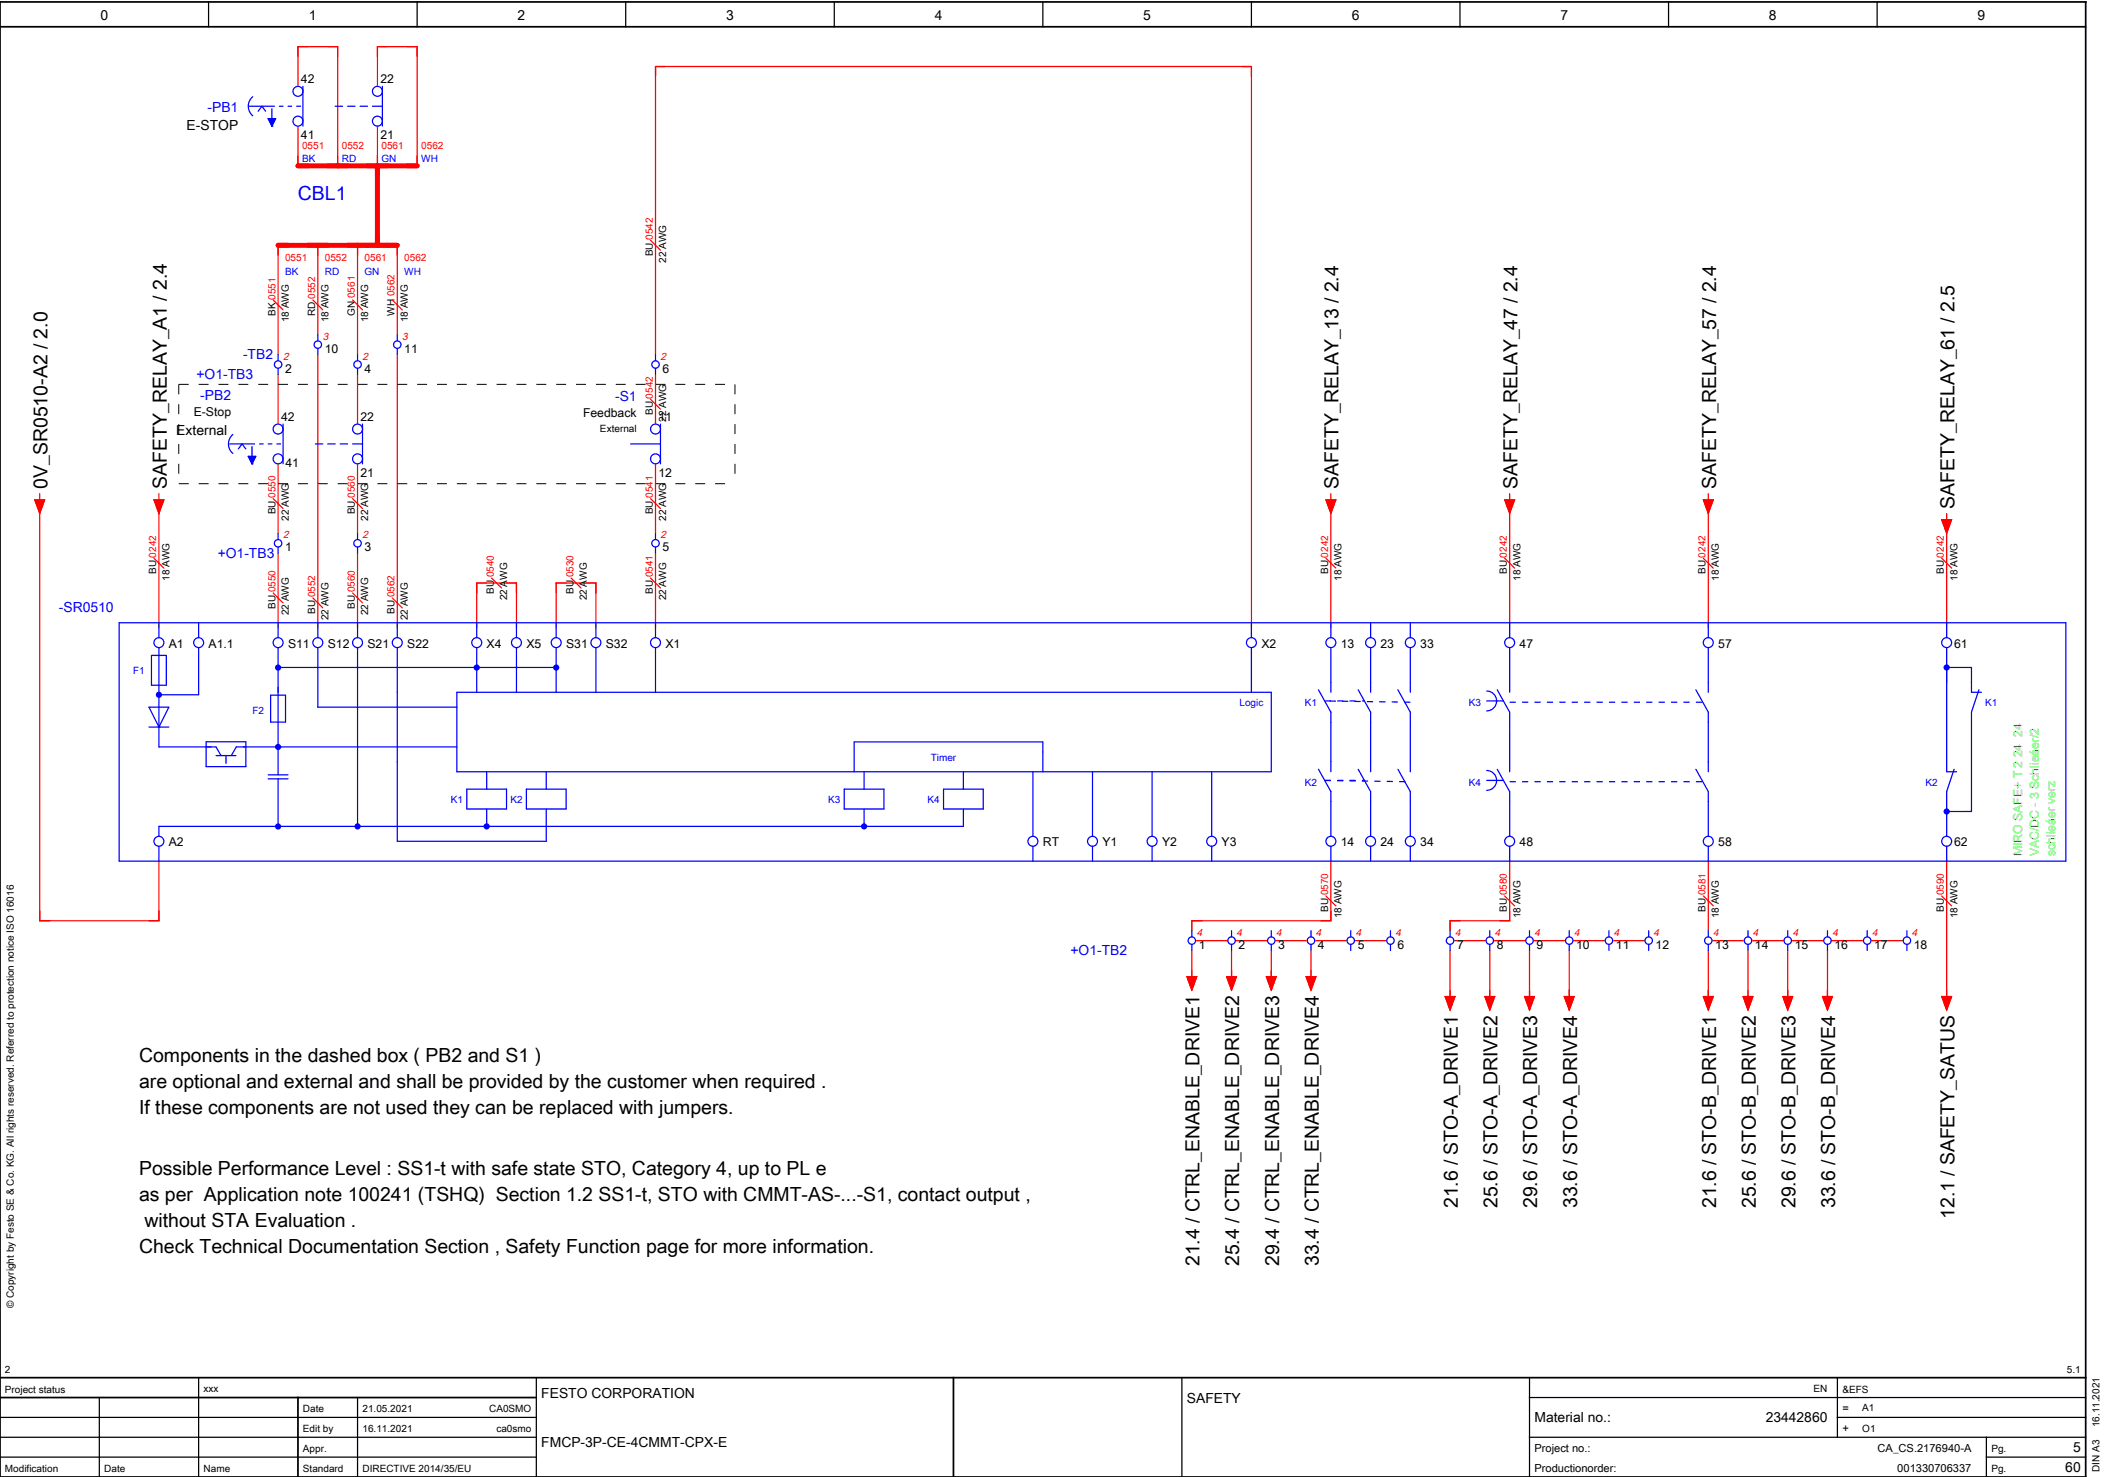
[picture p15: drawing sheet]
<svg xmlns="http://www.w3.org/2000/svg" width="424mm" height="297mm" viewBox="0 0 424 297" stroke-linecap="round" stroke-linejoin="round" font-family="sans-serif">
<defs><g id="words">
<text font-size="3.9" fill="#00f" x="60" y="40.3">CBL1</text>
<g font-size="3.9">
<text x="9.6" y="98.4" transform="rotate(-90 9.6 98.4)">0V_SR0510-A2 / 2.0</text>
<text x="33.6" y="98.4" transform="rotate(-90 33.6 98.4)">SAFETY_RELAY_A1 / 2.4</text>
<text x="269.6" y="98.4" transform="rotate(-90 269.6 98.4)">SAFETY_RELAY_13 / 2.4</text>
<text x="305.6" y="98.4" transform="rotate(-90 305.6 98.4)">SAFETY_RELAY_47 / 2.4</text>
<text x="345.6" y="98.4" transform="rotate(-90 345.6 98.4)">SAFETY_RELAY_57 / 2.4</text>
<text x="393.6" y="102.4" transform="rotate(-90 393.6 102.4)">SAFETY_RELAY_61 / 2.5</text>
<text x="28" y="213.8">Components in the dashed box ( PB2 and S1 )</text>
<text x="28" y="219.1">are optional and external and shall be provided by the customer when required .</text>
<text x="28" y="224.3">If these components are not used they can be replaced with jumpers.</text>
<text x="28" y="236.6">Possible Performance Level : SS1-t with safe state STO, Category 4, up to PL e</text>
<text x="28" y="241.8">as per Application note 100241 (TSHQ) Section 1.2 SS1-t, STO with CMMT-AS-...-S1, contact output ,</text>
<text x="293.6" y="243.3" transform="rotate(-90 293.6 243.3)">21.6 / STO-A_DRIVE1</text>
<text x="301.6" y="243.3" transform="rotate(-90 301.6 243.3)">25.6 / STO-A_DRIVE2</text>
<text x="309.6" y="243.3" transform="rotate(-90 309.6 243.3)">29.6 / STO-A_DRIVE3</text>
<text x="317.6" y="243.3" transform="rotate(-90 317.6 243.3)">33.6 / STO-A_DRIVE4</text>
<text x="345.6" y="243.3" transform="rotate(-90 345.6 243.3)">21.6 / STO-B_DRIVE1</text>
<text x="353.6" y="243.3" transform="rotate(-90 353.6 243.3)">25.6 / STO-B_DRIVE2</text>
<text x="361.6" y="243.3" transform="rotate(-90 361.6 243.3)">29.6 / STO-B_DRIVE3</text>
<text x="369.6" y="243.3" transform="rotate(-90 369.6 243.3)">33.6 / STO-B_DRIVE4</text>
<text x="393.6" y="245.4" transform="rotate(-90 393.6 245.4)">12.1 / SAFETY_SATUS</text>
<text x="29.1" y="247.1">without STA Evaluation .</text>
<text x="28" y="252.3">Check Technical Documentation Section , Safety Function page for more information.</text>
<text x="241.6" y="255" transform="rotate(-90 241.6 255)">21.4 / CTRL_ENABLE_DRIVE1</text>
<text x="249.6" y="255" transform="rotate(-90 249.6 255)">25.4 / CTRL_ENABLE_DRIVE2</text>
<text x="257.6" y="255" transform="rotate(-90 257.6 255)">29.4 / CTRL_ENABLE_DRIVE3</text>
<text x="265.6" y="255" transform="rotate(-90 265.6 255)">33.4 / CTRL_ENABLE_DRIVE4</text>
</g>
<g font-size="2.8">
<text x="20.2" y="4">0</text>
<text x="62.2" y="4">1</text>
<text x="104.2" y="4">2</text>
<text x="146.2" y="4">3</text>
<text x="188.2" y="4">4</text>
<text x="230.2" y="4">5</text>
<text x="272.2" y="4">6</text>
<text x="314.2" y="4">7</text>
<text x="356.2" y="4">8</text>
<text x="398.2" y="4">9</text>
<text x="37.6" y="26.3">E-STOP</text>
<text x="35.5" y="87.5">External</text>
<text x="109" y="281.4">FESTO CORPORATION</text>
<text x="239" y="282.4">SAFETY</text>
<text x="309" y="286.4">Material no.:</text>
<text x="355.6" y="286.4">23442860</text>
<text x="109" y="291.4">FMCP-3P-CE-4CMMT-CPX-E</text>
<text x="417.4" y="292.4">5</text>
<text x="415.9" y="296.4">60</text>
</g>
<g font-size="2.8" fill="#00f">
<text x="41.8" y="22.5">-PB1</text>
<text x="39.6" y="76.4">+O1-TB3</text>
<text x="48.9" y="72.4">-TB2</text>
<text x="40.3" y="80.5">-PB2</text>
<text x="123.9" y="80.7">-S1</text>
<text x="43.8" y="112.4">+O1-TB3</text>
<text x="11.8" y="123.2">-SR0510</text>
<text x="215.6" y="192.4">+O1-TB2</text>
</g>
<g font-size="2.5">
<text x="60.6" y="16.7">42</text>
<text x="76.6" y="16.7">22</text>
<text x="60.6" y="28">41</text>
<text x="76.6" y="28">21</text>
<text x="65.4" y="71">10</text>
<text x="81.4" y="71">11</text>
<text x="57.4" y="75">2</text>
<text x="73.4" y="75">4</text>
<text x="133.4" y="75">6</text>
<text x="39" y="83.9">E-Stop</text>
<text x="56.6" y="84.7">42</text>
<text x="72.6" y="84.7">22</text>
<text x="117.4" y="84.1">Feedback</text>
<text x="132.6" y="84.7">11</text>
<text x="57.5" y="94.1">41</text>
<text x="72.6" y="96">21</text>
<text x="132.6" y="96">12</text>
<text x="57.4" y="111">1</text>
<text x="73.4" y="111">3</text>
<text x="133.4" y="111">5</text>
<text x="34" y="130.4">A1</text>
<text x="42" y="130.4">A1.1</text>
<text x="58" y="130.4">S11</text>
<text x="66" y="130.4">S12</text>
<text x="74" y="130.4">S21</text>
<text x="82" y="130.4">S22</text>
<text x="98" y="130.4">X4</text>
<text x="106" y="130.4">X5</text>
<text x="114" y="130.4">S31</text>
<text x="122" y="130.4">S32</text>
<text x="134" y="130.4">X1</text>
<text x="254" y="130.4">X2</text>
<text x="270" y="130.4">13</text>
<text x="278" y="130.4">23</text>
<text x="286" y="130.4">33</text>
<text x="306" y="130.4">47</text>
<text x="346" y="130.4">57</text>
<text x="393.5" y="130.4">61</text>
<text x="34" y="170.4">A2</text>
<text x="210" y="170.4">RT</text>
<text x="222" y="170.4">Y1</text>
<text x="234" y="170.4">Y2</text>
<text x="246" y="170.4">Y3</text>
<text x="270" y="170.4">14</text>
<text x="278" y="170.4">24</text>
<text x="286" y="170.4">34</text>
<text x="306" y="170.4">48</text>
<text x="346" y="170.4">58</text>
<text x="393.5" y="170.4">62</text>
<text x="241.4" y="191">1</text>
<text x="249.4" y="191">2</text>
<text x="257.4" y="191">3</text>
<text x="265.4" y="191">4</text>
<text x="273.4" y="191">5</text>
<text x="281.4" y="191">6</text>
<text x="293.4" y="191">7</text>
<text x="301.4" y="191">8</text>
<text x="309.4" y="191">9</text>
<text x="317.4" y="191">10</text>
<text x="325.4" y="191">11</text>
<text x="333.4" y="191">12</text>
<text x="345.4" y="191">13</text>
<text x="353.4" y="191">14</text>
<text x="361.4" y="191">15</text>
<text x="369.4" y="191">16</text>
<text x="377.4" y="191">17</text>
<text x="385.4" y="191">18</text>
</g>
<g font-size="2.5" fill="#0f0">
<text x="407.2" y="172.4" transform="rotate(-90 407.2 172.4)">MIRO SAFE+ T 2 24 24</text>
<text x="410.5" y="172.4" transform="rotate(-90 410.5 172.4)">VAC/DC - 3 Schlieáer/2</text>
<text x="413.8" y="172.4" transform="rotate(-90 413.8 172.4)">schlieáer verz</text>
</g>
<g font-size="2.2">
<text x="371" y="284.4">=</text>
<text x="309" y="292.4">Project no.:</text>
<text x="371" y="288.4">+</text>
<text x="378.1" y="292.4">CA_CS.2176940-A</text>
<text x="309" y="296.4">Productionorder:</text>
<text x="382.1" y="296.4">001330706337</text>
</g>
<g font-size="2.1" fill="#f00">
<text x="65" y="68.4">3</text>
<text x="81" y="68.4">3</text>
<text x="57" y="72.4">2</text>
<text x="73" y="72.4">2</text>
<text x="133" y="72.4">2</text>
<text x="57" y="108.4">2</text>
<text x="73" y="108.4">2</text>
<text x="133" y="108.4">2</text>
<text x="241" y="188.4">4</text>
<text x="249" y="188.4">4</text>
<text x="257" y="188.4">4</text>
<text x="265" y="188.4">4</text>
<text x="273" y="188.4">4</text>
<text x="281" y="188.4">4</text>
<text x="293" y="188.4">4</text>
<text x="301" y="188.4">4</text>
<text x="309" y="188.4">4</text>
<text x="317" y="188.4">4</text>
<text x="325" y="188.4">4</text>
<text x="333" y="188.4">4</text>
<text x="345" y="188.4">4</text>
<text x="353" y="188.4">4</text>
<text x="361" y="188.4">4</text>
<text x="369" y="188.4">4</text>
<text x="377" y="188.4">4</text>
<text x="385" y="188.4">4</text>
</g>
<g font-size="2" fill="#f00">
<text x="60.8" y="29.9">0551</text>
<text x="68.8" y="29.9">0552</text>
<text x="76.8" y="29.9">0561</text>
<text x="84.8" y="29.9">0562</text>
<text x="57.4" y="52.6">0551</text>
<text x="65.4" y="52.6">0552</text>
<text x="73.4" y="52.6">0561</text>
<text x="81.4" y="52.6">0562</text>
<text x="99.5" y="116.3" transform="rotate(-90 99.5 116.3)">0540</text>
<text x="115.5" y="116.3" transform="rotate(-90 115.5 116.3)">0530</text>
</g>
<g font-size="2" fill="#00f">
<text x="60.8" y="32.6">BK</text>
<text x="68.8" y="32.6">RD</text>
<text x="76.8" y="32.6">GN</text>
<text x="84.8" y="32.6">WH</text>
<text x="57.4" y="55.3">BK</text>
<text x="65.4" y="55.3">RD</text>
<text x="73.4" y="55.3">GN</text>
<text x="81.4" y="55.3">WH</text>
<text x="26.8" y="135.7">F1</text>
<text x="50.8" y="143.7">F2</text>
<text x="249.6" y="142.2">Logic</text>
<text x="262.8" y="142.2">K1</text>
<text x="295.8" y="142.2">K3</text>
<text x="399.8" y="142.2">K1</text>
<text x="187.4" y="153.2">Timer</text>
<text x="90.8" y="161.7">K1</text>
<text x="102.8" y="161.7">K2</text>
<text x="166.8" y="161.7">K3</text>
<text x="186.8" y="161.7">K4</text>
<text x="262.8" y="158.2">K2</text>
<text x="295.8" y="158.2">K4</text>
<text x="387.8" y="158.2">K2</text>
</g>
<g font-size="2">
<text x="131.5" y="51.6" transform="rotate(-90 131.5 51.6)">BU 0542</text>
<text x="134.2" y="52.9" transform="rotate(-90 134.2 52.9)">22 AWG</text>
<text x="55.5" y="63.6" transform="rotate(-90 55.5 63.6)">BK 0551</text>
<text x="58.2" y="64.9" transform="rotate(-90 58.2 64.9)">18 AWG</text>
<text x="63.5" y="63.6" transform="rotate(-90 63.5 63.6)">RD 0552</text>
<text x="66.2" y="64.9" transform="rotate(-90 66.2 64.9)">18 AWG</text>
<text x="71.5" y="63.6" transform="rotate(-90 71.5 63.6)">GN 0561</text>
<text x="74.2" y="64.9" transform="rotate(-90 74.2 64.9)">18 AWG</text>
<text x="79.5" y="63.6" transform="rotate(-90 79.5 63.6)">WH 0562</text>
<text x="82.2" y="64.9" transform="rotate(-90 82.2 64.9)">18 AWG</text>
<text x="131.5" y="83.6" transform="rotate(-90 131.5 83.6)">BU 0542</text>
<text x="120.8" y="86.9">External</text>
<text x="134.2" y="84.9" transform="rotate(-90 134.2 84.9)">22 AWG</text>
<text x="55.5" y="103.6" transform="rotate(-90 55.5 103.6)">BU 0550</text>
<text x="58.2" y="104.9" transform="rotate(-90 58.2 104.9)">22 AWG</text>
<text x="71.5" y="103.6" transform="rotate(-90 71.5 103.6)">BU 0560</text>
<text x="74.2" y="104.9" transform="rotate(-90 74.2 104.9)">22 AWG</text>
<text x="131.5" y="103.6" transform="rotate(-90 131.5 103.6)">BU 0541</text>
<text x="134.2" y="104.9" transform="rotate(-90 134.2 104.9)">22 AWG</text>
<text x="31.5" y="115.6" transform="rotate(-90 31.5 115.6)">BU 0242</text>
<text x="34.2" y="116.9" transform="rotate(-90 34.2 116.9)">18 AWG</text>
<text x="99.5" y="119.6" transform="rotate(-90 99.5 119.6)">BU</text>
<text x="115.5" y="119.6" transform="rotate(-90 115.5 119.6)">BU</text>
<text x="131.5" y="119.6" transform="rotate(-90 131.5 119.6)">BU 0541</text>
<text x="267.5" y="115.6" transform="rotate(-90 267.5 115.6)">BU 0242</text>
<text x="270.2" y="116.9" transform="rotate(-90 270.2 116.9)">18 AWG</text>
<text x="303.5" y="115.6" transform="rotate(-90 303.5 115.6)">BU 0242</text>
<text x="306.2" y="116.9" transform="rotate(-90 306.2 116.9)">18 AWG</text>
<text x="343.5" y="115.6" transform="rotate(-90 343.5 115.6)">BU 0242</text>
<text x="346.2" y="116.9" transform="rotate(-90 346.2 116.9)">18 AWG</text>
<text x="391.5" y="115.6" transform="rotate(-90 391.5 115.6)">BU 0242</text>
<text x="394.2" y="116.9" transform="rotate(-90 394.2 116.9)">18 AWG</text>
<text x="55.5" y="122.6" transform="rotate(-90 55.5 122.6)">BU 0550</text>
<text x="58.2" y="123.9" transform="rotate(-90 58.2 123.9)">22 AWG</text>
<text x="63.5" y="123.6" transform="rotate(-90 63.5 123.6)">BU 0552</text>
<text x="66.2" y="124.9" transform="rotate(-90 66.2 124.9)">22 AWG</text>
<text x="71.5" y="122.6" transform="rotate(-90 71.5 122.6)">BU 0560</text>
<text x="74.2" y="123.9" transform="rotate(-90 74.2 123.9)">22 AWG</text>
<text x="79.5" y="123.6" transform="rotate(-90 79.5 123.6)">BU 0562</text>
<text x="82.2" y="124.9" transform="rotate(-90 82.2 124.9)">22 AWG</text>
<text x="102.2" y="120.9" transform="rotate(-90 102.2 120.9)">22 AWG</text>
<text x="118.2" y="120.9" transform="rotate(-90 118.2 120.9)">22 AWG</text>
<text x="134.2" y="120.9" transform="rotate(-90 134.2 120.9)">22 AWG</text>
<text x="267.5" y="183.6" transform="rotate(-90 267.5 183.6)">BU 0570</text>
<text x="270.2" y="184.9" transform="rotate(-90 270.2 184.9)">18 AWG</text>
<text x="303.5" y="183.6" transform="rotate(-90 303.5 183.6)">BU 0580</text>
<text x="306.2" y="184.9" transform="rotate(-90 306.2 184.9)">18 AWG</text>
<text x="343.5" y="183.6" transform="rotate(-90 343.5 183.6)">BU 0581</text>
<text x="346.2" y="184.9" transform="rotate(-90 346.2 184.9)">18 AWG</text>
<text x="391.5" y="183.6" transform="rotate(-90 391.5 183.6)">BU 0590</text>
<text x="394.2" y="184.9" transform="rotate(-90 394.2 184.9)">18 AWG</text>
<text x="2.8" y="263.4" transform="rotate(-90 2.8 263.4)">© Copyright by Festo SE &amp; Co. KG. All rights reserved. Referred to protection notice ISO 16016</text>
<text x="1" y="276.4">2</text>
<text x="1" y="280.4">Project status</text>
<text x="41" y="280.2">xxx</text>
<text x="365.2" y="280.2">EN</text>
<text x="371" y="280.4">&amp;EFS</text>
<text x="416.2" y="276.4">5.1</text>
<text x="61" y="284.4">Date</text>
<text x="73" y="284.4">21.05.2021</text>
<text x="98.5" y="284.4">CA0SMO</text>
<text x="375" y="284.1">A1</text>
<text x="422.8" y="287.4" transform="rotate(-90 422.8 287.4)">16.11.2021</text>
<text x="61" y="288.4">Edit by</text>
<text x="61" y="292.4">Appr.</text>
<text x="73" y="288.4">16.11.2021</text>
<text x="99.9" y="288.4">ca0smo</text>
<text x="375" y="288.4">O1</text>
<text x="401" y="292.4">Pg.</text>
<text x="1" y="296.4">Modification</text>
<text x="21" y="296.4">Date</text>
<text x="41" y="296.4">Name</text>
<text x="61" y="296.4">Standard</text>
<text x="73" y="296.4">DIRECTIVE 2014/35/EU</text>
<text x="401" y="296.4">Pg.</text>
<text x="422.8" y="296.4" transform="rotate(-90 422.8 296.4)">DIN A3</text>
</g>
</g></defs>
<g fill="none" stroke="#000" stroke-width=".25">
<path d="M42 .4v5M84 .4v5M126 .4v5M168 .4v5M210 .4v5M252 .4v5M294 .4v5M336 .4v5M378 .4v5M40 277.4v20M108 277.4v20M238 277.4v20"/>
<path d="M308 277.4v20M370 277.4v12M0 293.4h108M0 289.4h108M0 285.4h108M20 281.4v16M72 281.4v16M308 289.4h112M308 281.4h112M370 285.4h50M400 293.4h20M400 289.4v8"/>
</g>
<path d="M0 .4h420v297h-420zM0 5.4h420M0 277.4h420M192 277.4v20M0 281.4h107.9M60 281.4v16" fill="none" stroke="#000" stroke-width=".35"/>
<g fill="none" stroke="#f00" stroke-width=".25">
<path d="M60 17.4v-8h8v24M76 17.4v-8h8v24M60 25.4v8M76 25.4v8M56 49.4v22M64 49.4v18M72 49.4v22M80 49.4v18M56 75.4v10M64 71.4v55M72 75.4v10M80 71.4v55"/>
<path d="M132 71.4v-58h120v113M132 75.4v10M56 93.4v14M72 93.4v14M132 93.4v14M8 102.4v83h24v-12M32 102.4v24M56 111.4v15M72 111.4v15M132 111.4v15M268 102.4v24M304 102.4v24"/>
<path d="M344 102.4v24M392 106.4v20M96 126.4v-9h8v9M112 126.4v-9h8v9M268 173.4v12h-28v2M304 173.4v12h-12v2M344 173.4v14M392 173.4v28M240 191.4v6M240.8 189.4h6.4M248 191.4v6M248.7 189.4h6.5"/>
<path d="M256 191.4v6M256.7 189.4h6.6M264 191.4v6M264.7 189.4h6.6M272.8 189.4h6.5M292 191.4v10M292.8 189.4h6.5M300 191.4v10M300.8 189.4h6.5M308 191.4v10M308.8 189.4h6.4M316 191.4v10"/>
<path d="M316.8 189.4h6.4M324.7 189.4h6.5M344 191.4v10M344.7 189.4h6.5M352 191.4v10M352.7 189.4h6.6M360 191.4v10M360.8 189.4h6.4M368 191.4v10M368.8 189.4h6.4M376.7 189.4h6.6"/>
</g>
<path d="M60 33.4h24M76 33.4v16M56 49.4h24" fill="none" stroke="#f00" stroke-width="1"/>
<path d="M36 77.4h112M36 77.4v20M148 77.4v20M36 97.4h112" fill="none" stroke="#000" stroke-width=".2" stroke-dasharray="2 2" stroke-linecap="butt"/>
<path d="M266.8 141.1h8M266.8 157.1h8M283 157.4l-16.2-.3M284 141.4l-17.2-.3M304 157.4h40M304 141.4h40" fill="none" stroke="#00f" stroke-width=".25" stroke-dasharray="1.2 1.2" stroke-linecap="butt"/>
<g fill="none" stroke="#00f" stroke-width=".25">
<path d="M30.5 132h3v6h-3zM32 130.4v20h11.5l1 1.7M56 130.4v9M64 130.4v12M72 130.4v36M80 130.4v9M92 139.4h164v16h-164zM96 130.4v9M104 130.4v9M112 130.4v9M120 130.4v9M132 130.4v9"/>
<path d="M252 130.4v9M265.5 138.9l2.5 4.5M284 130.4v9M301.5 138.9l2.5 4.5v12M304 130.4v9M30 142.4h4l-2 4zM30 146.4h4M32 146.4h.1M41.5 149.4h8v5h-8zM43.5 152.1h4M45.5 152.1v1.6M54 156h4"/>
<path d="M54 156.8h4M56 150.4v5.6M56 156.8v9.6M92 150.4h-44.4l-1 1.7M94 158.9h8v4h-8zM98 155.4v3.5M190 158.9h8v4h-8zM194 155.4v3.5M208 155.4v13M220 155.4v13M232 155.4v13M244 155.4v13"/>
<path d="M281.5 154.9l2.5 4.5v9M284 143.4v12M301.5 154.9l2.5 4.5v9M98 162.9v3.5M194 162.9v3.5h-162"/>
</g>
<g fill="#00f">
<circle cx="56" cy="166.4" r=".63"/>
<circle cx="56" cy="150.4" r=".63"/>
</g>
<path d="M106 158.9h8v4h-8zM110 155.4v3.5M170 158.9h8v4h-8zM174 155.4v3.5M32 166.4v2" fill="none" stroke="#00f" stroke-width=".25"/>
<g fill="#00f">
<circle cx="174" cy="166.4" r=".63"/>
<circle cx="98" cy="166.4" r=".63"/>
</g>
<path d="M40 130.4v9.5h-8M299.4 139.1a2 2 0 0 1 2 2 2 2 0 0 1-2 2M299.4 155.1a2 2 0 0 1 2 2 2 2 0 0 1-2 2M299.4 141.1h3.4M299.4 157.1h3.4" fill="none" stroke="#00f" stroke-width=".25"/>
<circle cx="32" cy="139.9" r=".63" fill="#00f"/>
<path d="M273.5 138.9l2.5 4.5v12M276 130.4v9M341.5 138.9l2.5 4.5v12M344 130.4v9M392 130.4v25h2M392 134.4h5v5h2M398.5 138.9l-1.5 4.5v20h-5M268 143.4v2M273.5 154.9l2.5 4.5v9M341.5 154.9l2.5 4.5v9M393.5 154.9l-1.5 4.5v9" fill="none" stroke="#00f" stroke-width=".25"/>
<g fill="#00f">
<circle cx="392" cy="163.4" r=".62"/>
<circle cx="392" cy="134.4" r=".62"/>
</g>
<path d="M80 139.4v30h30v-6.5" fill="none" stroke="#00f" stroke-width=".25"/>
<circle cx="72" cy="166.4" r=".63" fill="#00f"/>
<g fill="none" stroke="#00f" stroke-width=".25">
<path d="M24 125.4h392v48h-392zM32 125.4v3M40 125.4v3M54.5 140h3v5.4h-3zM56 125.4v3M56 138.4v11.5M56 134.4h56M64 125.4v3M72 125.4v3M80 125.4v3M96 125.4v3M104 125.4v3"/>
<path d="M112 125.4v3M120 125.4v3M132 125.4v3M252 125.4v3M268 125.4v3M268 130.4v9M276 125.4v3M281.5 138.9l2.5 4.5M284 125.4v3M304 125.4v3M344 125.4v3M392 125.4v3"/>
<path d="M64 142.4h28M172 155.4v-6h38v6M265.5 154.9l2.5 4.5v9M268 145.4v10M32 170.4v3M174 162.9v3.5M208 170.4v3M220 170.4v3M232 170.4v3M244 170.4v3M268 170.4v3M276 170.4v3"/>
<path d="M284 170.4v3M304 170.4v3M344 170.4v3M392 170.4v3"/>
<circle cx="32" cy="129.4" r="1"/>
<circle cx="40" cy="129.4" r="1"/>
<circle cx="56" cy="129.4" r="1"/>
<circle cx="64" cy="129.4" r="1"/>
<circle cx="72" cy="129.4" r="1"/>
<circle cx="80" cy="129.4" r="1"/>
<circle cx="96" cy="129.4" r="1"/>
<circle cx="104" cy="129.4" r="1"/>
<circle cx="112" cy="129.4" r="1"/>
<circle cx="120" cy="129.4" r="1"/>
<circle cx="132" cy="129.4" r="1"/>
<circle cx="252" cy="129.4" r="1"/>
<circle cx="268" cy="129.4" r="1"/>
<circle cx="276" cy="129.4" r="1"/>
<circle cx="284" cy="129.4" r="1"/>
<circle cx="304" cy="129.4" r="1"/>
<circle cx="344" cy="129.4" r="1"/>
<circle cx="392" cy="129.4" r="1"/>
<circle cx="32" cy="169.4" r="1"/>
<circle cx="208" cy="169.4" r="1"/>
<circle cx="220" cy="169.4" r="1"/>
<circle cx="232" cy="169.4" r="1"/>
<circle cx="244" cy="169.4" r="1"/>
<circle cx="268" cy="169.4" r="1"/>
<circle cx="276" cy="169.4" r="1"/>
<circle cx="284" cy="169.4" r="1"/>
<circle cx="304" cy="169.4" r="1"/>
<circle cx="344" cy="169.4" r="1"/>
<circle cx="392" cy="169.4" r="1"/>
</g>
<path d="M134 13.4h-2v2M250 13.4h2v2M98 117.4h-2v2M102 117.4h2v2M114 117.4h-2v2M118 117.4h2v2M32 183.4v2h-2" fill="none" stroke="#f00" stroke-width=".25"/>
<g fill="#00f">
<circle cx="56" cy="134.4" r=".63"/>
<circle cx="112" cy="134.4" r=".63"/>
<circle cx="96" cy="134.4" r=".63"/>
</g>
<g fill="none" stroke="#f00" stroke-width=".25">
<path d="M131 48.4l2 2M55 60.4l2 2M63 60.4l2 2M71 60.4l2 2M79 60.4l2 2M8 99.4v1.2M32 99.4v1.2M131 80.4l2 2M268 99.4v1.2M304 99.4v1.2M344 99.4v1.2M7 100.6h2l-1 2.8z"/>
<path d="M31 112.4l2 2M31 100.6h2l-1 2.8zM55 119.4l2 2M55 100.4l2 2M71 119.4l2 2M71 100.4l2 2M99 116.4l2 2M115 116.4l2 2M131 116.4l2 2M131 100.4l2 2M267 112.4l2 2M267 100.6h2l-1 2.8z"/>
<path d="M303 112.4l2 2M303 100.6h2l-1 2.8zM343 112.4l2 2M343 100.6h2l-1 2.8zM391 112.4l2 2M391 104.6h2l-1 2.8zM392 103.4v1.2M63 120.4l2 2M79 120.4l2 2M239 196.6h2l-1 2.8zM240 195.4v1.2M242 185.4h-2v2"/>
<path d="M247 196.6h2l-1 2.8zM248 195.4v1.2M255 196.6h2l-1 2.8zM256 195.4v1.2M263 196.6h2l-1 2.8zM264 195.4v1.2M267 180.4l2 2M268 183.4v2h-2M292 199.4v1.2M294 185.4h-2v2M300 199.4v1.2M303 180.4l2 2"/>
<path d="M304 183.4v2h-2M308 199.4v1.2M316 199.4v1.2M343 180.4l2 2M344 199.4v1.2M352 199.4v1.2M360 199.4v1.2M368 199.4v1.2M391 180.4l2 2M392 199.4v1.2M291 200.6h2l-1 2.8zM299 200.6h2l-1 2.8z"/>
<path d="M307 200.6h2l-1 2.8zM315 200.6h2l-1 2.8zM343 200.6h2l-1 2.8zM351 200.6h2l-1 2.8zM359 200.6h2l-1 2.8zM367 200.6h2l-1 2.8zM391 200.6h2l-1 2.8z"/>
</g>
<g fill="none" stroke="#00f" stroke-width=".25">
<path d="M50.9 19.5a2.5 2.5 0 0 0 0 3.8M61 17.4v8M77 17.4v8M50.2 21.4h5M52 22.4l.7-1 .8 1M54 23.9h1.5l-.7 1.5zM54.8 25.4h.1M54.8 21.9v3.5M56.3 21.4h.7M58 21.4h.7M59.7 21.4h.8M67.5 21.4h1.5"/>
<path d="M70 21.4h1.5M72.5 21.4h1.5M75 21.4h2M56 71.4v1.2M56 74.1v1.3M64 67.4v1.2M64 70.1v1.3M72 71.4v1.2M72 74.1v1.3M80 67.4v1.2M80 70.1v1.3M132 71.4v1.2"/>
<path d="M132 74.1v1.3M46.2 89.4h5.1M46.9 87.5a2.5 2.5 0 0 0 0 3.8M48 90.4l.7-1 .8 1M50 91.9h1.5l-.8 1.5zM50.7 93.4h.1M50.7 89.9v3.5M52.2 89.4h.8M54 89.4h.8M55.7 89.4h.8M57 85.4v8M63.5 89.4h1.5"/>
<path d="M66 89.4h1.5M68.5 89.4h1.5M71 89.4h2M73 85.4v8M127 89.4h6M133 85.4v8M56 107.4v1.2M56 110.1v1.3M72 107.4v1.2M72 110.1v1.3M132 107.4v1.2M132 110.1v1.3"/>
<path d="M240 187.4v1.2M240 190.1v1.3M248 187.4v1.2M248 190.1v1.3M256 187.4v1.2M256 190.1v1.3M264 187.4v1.2M264 190.1v1.3M272 187.4v1.2M272 190.1v1.3M280 187.4v1.2M280 190.1v1.3"/>
<path d="M292 187.4v1.2M292 190.1v1.3M300 187.4v1.2M300 190.1v1.3M308 187.4v1.2M308 190.1v1.3M316 187.4v1.2M316 190.1v1.3M324 187.4v1.2M324 190.1v1.3M332 187.4v1.2M332 190.1v1.3"/>
<path d="M344 187.4v1.2M344 190.1v1.3M352 187.4v1.2M352 190.1v1.3M360 187.4v1.2M360 190.1v1.3M368 187.4v1.2M368 190.1v1.3M376 187.4v1.2M376 190.1v1.3M384 187.4v1.2M384 190.1v1.3"/>
<circle cx="60" cy="18.4" r="1"/>
<circle cx="76" cy="18.4" r="1"/>
<circle cx="60" cy="24.4" r="1"/>
<circle cx="76" cy="24.4" r="1"/>
<circle cx="56" cy="73.4" r=".75"/>
<circle cx="64" cy="69.4" r=".75"/>
<circle cx="72" cy="73.4" r=".75"/>
<circle cx="80" cy="69.4" r=".75"/>
<circle cx="132" cy="73.4" r=".75"/>
<circle cx="56" cy="86.4" r="1"/>
<circle cx="56" cy="92.4" r="1"/>
<circle cx="72" cy="92.4" r="1"/>
<circle cx="72" cy="86.4" r="1"/>
<circle cx="132" cy="92.4" r="1"/>
<circle cx="132" cy="86.4" r="1"/>
<circle cx="56" cy="109.4" r=".75"/>
<circle cx="72" cy="109.4" r=".75"/>
<circle cx="132" cy="109.4" r=".75"/>
<circle cx="240" cy="189.4" r=".75"/>
<circle cx="248" cy="189.4" r=".75"/>
<circle cx="256" cy="189.4" r=".75"/>
<circle cx="264" cy="189.4" r=".75"/>
<circle cx="272" cy="189.4" r=".75"/>
<circle cx="280" cy="189.4" r=".75"/>
<circle cx="292" cy="189.4" r=".75"/>
<circle cx="300" cy="189.4" r=".75"/>
<circle cx="308" cy="189.4" r=".75"/>
<circle cx="316" cy="189.4" r=".75"/>
<circle cx="324" cy="189.4" r=".75"/>
<circle cx="332" cy="189.4" r=".75"/>
<circle cx="344" cy="189.4" r=".75"/>
<circle cx="352" cy="189.4" r=".75"/>
<circle cx="360" cy="189.4" r=".75"/>
<circle cx="368" cy="189.4" r=".75"/>
<circle cx="376" cy="189.4" r=".75"/>
<circle cx="384" cy="189.4" r=".75"/>
</g>
<g fill="#00f" stroke="#00f" stroke-width=".2">
<path d="M54 23.9h1.5l-.7 1.5z"/>
<path d="M50 91.9h1.5l-.8 1.5z"/>
</g>
<g fill="#f00" stroke="#f00" stroke-width=".2">
<path d="M391 200.6h2l-1 2.8z"/>
<path d="M31 100.6h2l-1 2.8z"/>
<path d="M7 100.6h2l-1 2.8z"/>
<path d="M267 100.6h2l-1 2.8z"/>
<path d="M303 100.6h2l-1 2.8z"/>
<path d="M343 100.6h2l-1 2.8z"/>
<path d="M391 104.6h2l-1 2.8z"/>
<path d="M343 200.6h2l-1 2.8z"/>
<path d="M351 200.6h2l-1 2.8z"/>
<path d="M359 200.6h2l-1 2.8z"/>
<path d="M291 200.6h2l-1 2.8z"/>
<path d="M299 200.6h2l-1 2.8z"/>
<path d="M307 200.6h2l-1 2.8z"/>
<path d="M239 196.6h2l-1 2.8z"/>
<path d="M247 196.6h2l-1 2.8z"/>
<path d="M255 196.6h2l-1 2.8z"/>
<path d="M263 196.6h2l-1 2.8z"/>
<path d="M315 200.6h2l-1 2.8z"/>
<path d="M367 200.6h2l-1 2.8z"/>
</g>
<use href="#words"/>
</svg>
